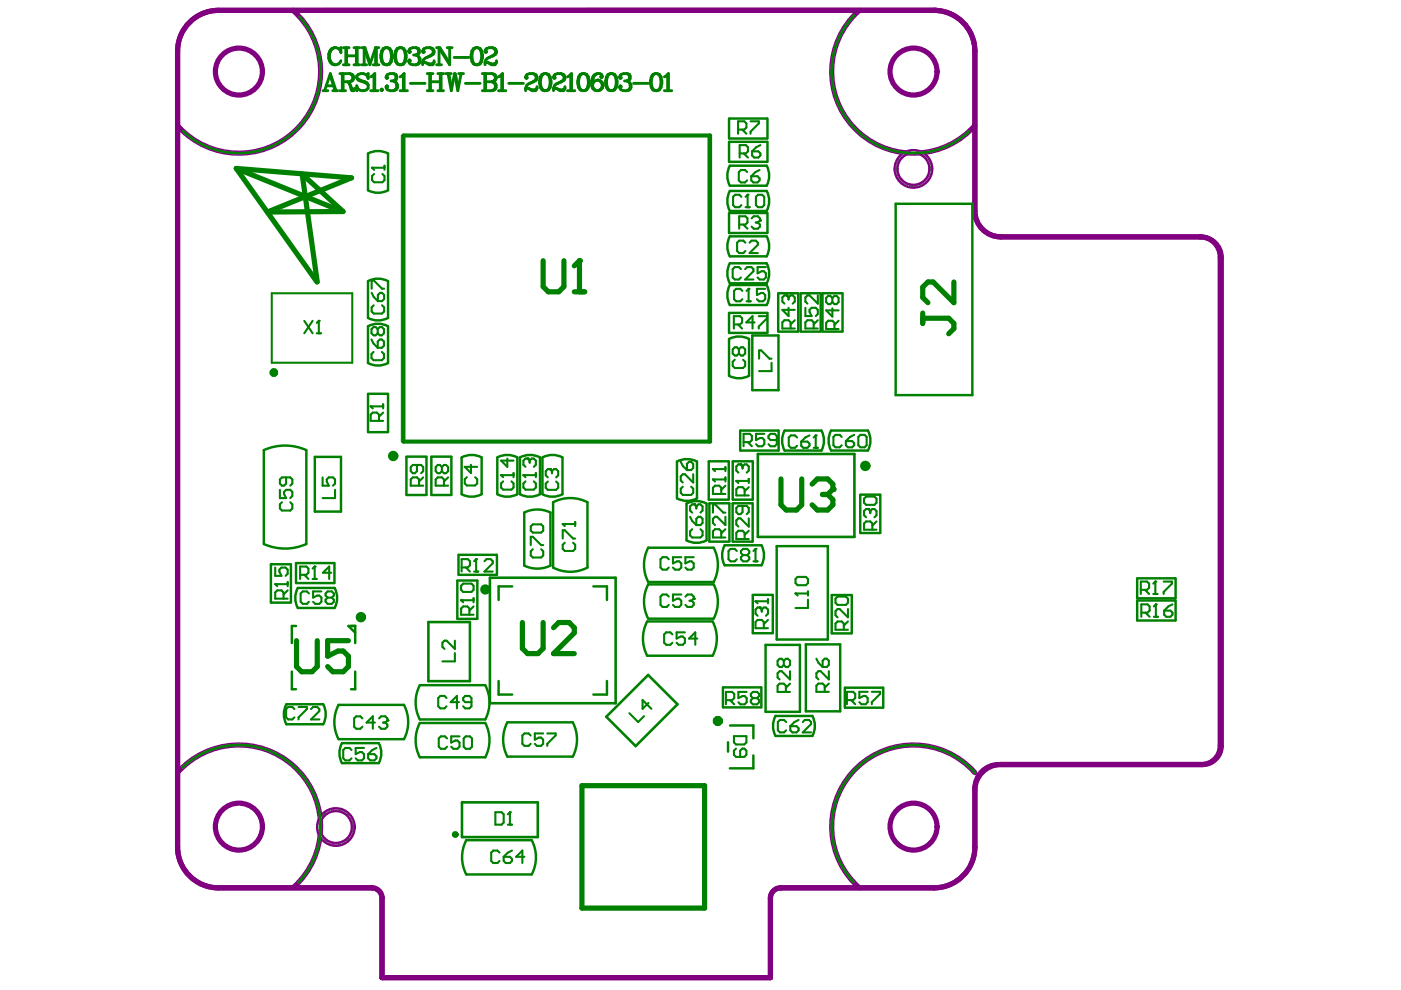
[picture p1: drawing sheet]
<svg xmlns="http://www.w3.org/2000/svg" width="297mm" height="210mm" viewBox="0 0 297 210" stroke-linecap="round" stroke-linejoin="round" font-family="sans-serif">
<g fill="none" stroke="#808080" stroke-width=".21">
<circle cx="193.7" cy="35.8" r="3.7"/>
<circle cx="71.2" cy="175.3" r="3.7"/>
</g>
<g fill="none" stroke="#800080" stroke-width="1.1">
<path d="M62.1 2.2a17.3 17.3 0 0 1 .8 25.2 17.3 17.3 0 0 1-25.3-.8M182.2 2.2a17.3 17.3 0 0 0-.8 25.2 17.3 17.3 0 0 0 25.3-.8M198 2.2a8.7 8.7 0 0 1 8.7 8.6v33.9a5.5 5.5 0 0 0 5.5 5.5h42.3a4.4 4.4 0 0 1 4.4 4.4v103.5a4 4 0 0 1-3.9 4h-43.2a5.1 5.1 0 0 0-5.1 5.1v12.4a8.7 8.7 0 0 1-8.7 8.6h-32.5a2.16 2.16 0 0 0-2.2 2.2v16.9h-82.3v-16.9a2.16 2.16 0 0 0-2.2-2.2h-32.5a8.7 8.7 0 0 1-8.7-8.6M198.5 2.2h-152.2a8.7 8.7 0 0 0-8.6 8.6l-.1 168.8M254.4 50.2a4.3 4.3 0 0 1 4.3 4.3v103.6a4 4 0 0 1-4 4M37.6 163.8a17.3 17.3 0 0 1 25.3-.8 17.3 17.3 0 0 1-.8 25.2M37.7 179.6a8.7 8.7 0 0 0 8.6 8.6h32.5M206.7 163.8a17.3 17.3 0 0 0-25.3-.8 17.3 17.3 0 0 0 .8 25.3M212.2 162.1a5.5 5.5 0 0 0-5.5 5.5M165.5 188.2h32.5"/>
<circle cx="50.7" cy="15.2" r="5"/>
<circle cx="193.7" cy="15.2" r="5"/>
<circle cx="193.7" cy="35.8" r="3.7"/>
<circle cx="50.7" cy="175.3" r="5"/>
<circle cx="71.2" cy="175.3" r="3.7"/>
<circle cx="193.7" cy="175.3" r="5"/>
</g>
<g fill="none" stroke="#008000" stroke-width=".52">
<path d="M78 32.6v7.7M82.3 32.6v7.7M154.6 25.1v4.3M154.6 30.1v4.2M154.6 30.1h8.1M154.6 34.3h8.1M154.6 29.4h8.1M154.6 25.1h8.1M154.7 39.4h7.8M154.7 35.1h7.8M162.7 25.1v4.3M162.7 30.1v4.2"/>
<path d="M78 59.6v7.8M82.3 59.6v7.8M154.6 45.2v4.2M154.6 45.2h8.1M154.6 49.4h8.1M154.7 54.4h7.8M154.7 55.8h7.8M154.7 50.1h7.8M154.7 40.5h7.8M154.7 44.7h7.8M162.7 45.2v4.2M189.9 43.2h16.3v40.6h-16.3z"/>
<path d="M78 69.2v7.8M82.3 69.2v7.8M154.6 66.3v4.3M154.6 71.9v7.8M154.6 70.6h8.1M154.6 66.3h8.1M154.7 64.7h7.8M154.7 60.4h7.8M154.7 60.1h7.8M158.8 71.9v7.8M159.5 71.1h5.6v11.6h-5.6zM162.7 66.3v4.3"/>
<path d="M165 70.3h4.2M165 62.2v8M165 62.2h4.2M169.2 62.2v8M169.8 70.3h4.2M169.8 62.2v8M169.8 62.2h4.2M174 62.2v8M174.4 70.3h4.2M174.4 62.2v8M174.4 62.2h4.2M178.6 62.2v8"/>
<path d="M55.9 95.4v19.9M64.9 95.4v19.9M66.7 96.9h5.6v11.6h-5.6zM78 83.6v8M78 91.6h4.3M78 83.5h4.3M82.3 83.6v8M86.2 96.8h4.2M86.2 96.9v8M90.4 96.9v8M91.5 96.8h4.2M91.5 96.9v8"/>
<path d="M95.7 96.9v8M97.9 97v7.8M102.1 97v7.8M105.4 97v7.8M109.7 97v7.8M110.2 97v7.8M114.5 97v7.8M115 97v7.8M119.3 97v7.8M143.5 97.9v7.8M147.8 97.9v7.8M150.3 97.8h4.2"/>
<path d="M150.3 97.9v8M154.5 97.9v8M155.4 97.8h4.2M155.4 97.9v8M156.9 91.3v4.2M157 95.5h8M157 91.3h8M159.6 97.9v8M165.1 91.3v4.2M166.4 95.5h7.8M166.4 91.3h7.8M176.2 95.5h7.8"/>
<path d="M176.2 91.3h7.8M57.4 119.7v8M57.4 119.6h4.3M61.7 119.7v8M62.8 119.4v4.2M62.8 119.4h8M70.9 119.4v4.2M86.2 105h4.2M91.5 105h4.2M97.2 117.6v4.3M97.3 117.6h8M105.4 117.6v4.3"/>
<path d="M111.2 108.7v11.2M116.7 108.7v11.2M117.3 106.5v13.8M124.6 106.5v13.8M137.4 116.1h13.9M145.6 106.8v7.8M149.8 106.8v7.8M150.3 105.9h4.2M150.4 106.7h4.2M150.4 114.8h4.2M150.4 106.8v8M153.6 115.6h7.8"/>
<path d="M153.6 119.9h7.8M154.6 106.8v8M155.3 106.7h4.3M155.3 106.8v8M155.3 114.8h4.3M155.4 105.9h4.2M159.6 106.8v8M164.7 115.8h10.8v19.8h-10.8zM182.4 104.9v8M182.4 113h4.2M182.4 104.9h4.2M186.6 104.9v8"/>
<path d="M57.4 127.8h4.3M62.8 132.7h-.9v3.6M62.8 123.6h8M63.1 124.7h7.8M63.1 128.9h7.8M75.3 134.2l-1.4-1.5h1.4v3.6M97 131.2h4.2M97 123.1h4.2M97 123.1v8.1M97.3 121.9h8M101.2 123.1v8.1M108.6 124.3h-2.9v2.9"/>
<path d="M125.8 124.3h2.9v2.9M137.2 139h13.9M137.2 131.8h13.9M137.4 131.2h13.9M137.4 123.9h13.9M137.4 123.4h13.9M159.6 134.3h4.2M159.6 126.1h4.2M159.6 126.2v8M162.3 136.7h7.3v14.2h-7.3zM163.8 126.2v8M170.9 136.6h7.2v14.2h-7.2z"/>
<path d="M176.3 126.2h4.3M176.3 134.3h4.3M176.3 126.2v8M180.6 126.2v8M241.1 122.6v4.3M241.1 127.3v4.3M241.2 126.9h8M241.2 131.6h8M241.2 127.3h8M241.2 122.6h8M249.3 122.6v4.3M249.3 127.3v4.3"/>
<path d="M60.7 153.6h7.8M60.7 149.3h7.8M61.9 142.4v3.7h.9M71.8 156.7h13.9M71.8 149.5h13.9M72.5 157.6h7.8M75.3 142.4v3.7h-.9M89 152.5h13.9M89 153.3h13.9M89 145.3h13.9M105.7 144.4v2.9h2.9M107.6 153.2h13.8"/>
<path d="M128.7 144.4v2.9h-2.9M153.3 145.7v4.3M153.3 145.7h8.1M153.3 150h8.1M154.4 157.4v2M154.8 153.8h4.9v2.7M161.4 145.7v4.3M164.4 151.8h7.8M164.4 156h7.8M179.1 145.8v4.2M179.2 145.8h8M179.2 150h8"/>
<path d="M187.3 145.8v4.2M72.5 161.8h7.8M89 160.6h13.9M98.9 178.1h13.8M107.6 160.4h13.8M159.7 160.2v2.7h-5M98.9 185.4h13.8"/>
</g>
<path d="M85.5 28.7h65.1v64.9h-65.1zM57.6 62.2h17.1v14.7h-17.1z" fill="none" stroke="#008000" stroke-width=".43"/>
<path d="M160.7 96.3h20.5v17.5h-20.5zM90.8 131.9h8.8v12.5h-8.8zM103.9 122.5h26.6v26.6h-26.6zM128.5 152l8.9-8.9 6.2 6.2-8.8 8.9zM97.9 170.1h16.1v7.4h-16.1z" fill="none" stroke="#008000" stroke-width=".55"/>
<path d="M50.1 35.7l24.4 2-17.8 7.3 16-.2-8.6-7.9 3.2 22.9M50.1 35.7l22.5 9.1M50.1 35.7l17.1 24.1M123.4 166.6h26v25.9h-26z" fill="none" stroke="#008000" stroke-width="1.1"/>
<path d="M85.5 28.7h65.1v64.9h-65.1z" fill="none" stroke="#008000" stroke-width=".87"/>
<path d="M85.1 28.7h65v64.9h-65z" fill="none" stroke="#008000" stroke-width=".21"/>
<path d="M93.7 99l-.5-.4h-.4l-.4 .4v.9l.4 .4h.4l.5-.4M93.7 99l.4-.4h.5l.4 .4v.9l-.4 .4h-.5l-.4-.4M93.7 99v.9M94.1 103v-1.3l-.4-.5h-.9l-.4 .5v1.3h2.6M95 101.2l-.9 .9M101 118.5v2.7M97.9 120.3h1.3l.4-.4v-.9l-.4-.5h-1.3v2.7M98.8 120.3l.8 .9M100.5 121.2h.9" fill="none" stroke="#008000" stroke-width=".44"/>
<circle cx="101" cy="118.5" r=".22" fill="#008000"/>
<path d="M99.9 98.5v1.8l-1.4-1.3h2.7M116.6 99.5h-.5l-.4 .4v.9l.4 .4M99 101.2l-.5 .4v.9l.5 .4h1.7l.5-.4v-.9l-.5-.4M101 118.5l-.5 .5M102.7 119l.5-.5h.8l.5 .5v.4l-1.8 1.8h1.8M116.1 102.1l-.4 .4v.9l.4 .5h1.8l.4-.5v-.9l-.4-.4" fill="none" stroke="#008000" stroke-width=".44"/>
<circle cx="116.6" cy="99.5" r=".22" fill="#008000"/>
<g fill="none" stroke="#008000" stroke-width=".44">
<path d="M116.6 99.5l.4 .4M117 99.9v.4M117 99.9l.5-.4h.4l.4 .4v.9l-.4 .4M144.3 97.9l.5 .9 .9 .9M145.7 98.4l.4-.5h.4l.5 .5v.8l-.5 .5h-.8zM144.8 103.2l-.5 .4v.9l.5 .4h1.7l.5-.4v-.9l-.5-.4M147 100.5v1.8l-1.8-1.8h-.4l-.5 .5v.9l.5 .4M151.2 108.7v-1.8h.4l1.8 1.8h.4M151.2 101.7h2.6M152.9 114v-1.4l-.4-.4h-.9l-.4 .4v1.4h2.6M152.9 104.7v-1.3l-.4-.4h-.9l-.4 .4v1.3h2.6M153.8 109.6v1.7l-1.8-1.7h-.4l-.4 .4v.9l.4 .4"/>
<path d="M153.8 112.2l-.9 .9M153.8 101.2v.9M153.8 103l-.9 .9M142.6 134.5l-.5-.4h-.9l-.4 .4v1.8l.4 .4h.9l.5-.4M145.2 134.1h-1.8v1.3l.9-.4h.5l.4 .4v.9l-.4 .4h-.9l-.5-.4M147.9 135.4h-1.8l1.3-1.3v2.6"/>
</g>
<circle cx="151.2" cy="101.7" r=".22" fill="#008000"/>
<path d="M151.2 99.5h2.6M153.8 99v.9M151.2 101.7l.4 .4" fill="none" stroke="#008000" stroke-width=".44"/>
<circle cx="151.2" cy="99.5" r=".22" fill="#008000"/>
<path d="M160.9 76v-1.7h.5l1.7 1.7h.5M163.6 76.9v1.8h-2.7M151.2 99.5l.4 .4M169 92.8l-.4-.5h-.9l-.5 .5v1.7l.5 .5h.9l.4-.5M169.9 93.6h1.3l.4 .5v.4l-.4 .5h-.9l-.4-.5zM171.6 92.3l-.8 .5-.9 .8M172.5 95h.9M173 92.3v2.7" fill="none" stroke="#008000" stroke-width=".44"/>
<circle cx="173" cy="92.3" r=".22" fill="#008000"/>
<g fill="none" stroke="#008000" stroke-width=".44">
<path d="M64.5 68l1.8 2.7M66.3 68l-1.8 2.7M67.2 70.7h.8M67.6 68v2.7M170.8 65.3v1.7h1.3l-.5-.9v-.4l.5-.4h.9l.4 .4v.9l-.4 .4M172.5 69.7v-1.4l-.4-.4h-.9l-.4 .4v1.4h2.6M173.4 62.6v1.8l-1.8-1.8h-.4l-.4 .5v.8l.4 .5M173.4 67.9l-.9 .9M173 92.3l-.5 .5M178.5 92.6l-.5-.4h-.9l-.4 .4v1.8l.4 .4h.9l.5-.4M179.3 93.5h1.4l.4 .5v.4l-.4 .4h-.9l-.5-.4zM181.1 92.2l-.9 .4-.9 .9"/>
<path d="M182 92.6l.4-.4h.9l.4 .4v1.8l-.4 .4h-.9l-.4-.4z"/>
</g>
<circle cx="67.6" cy="68" r=".22" fill="#008000"/>
<path d="M67.6 68l-.4 .5M97.8 127.3h2.6M99.5 130.3v-1.3l-.4-.4h-.9l-.4 .4v1.3h2.6M100.4 128.6l-.9 .9M100.4 126.8v.9" fill="none" stroke="#008000" stroke-width=".44"/>
<circle cx="97.8" cy="127.3" r=".22" fill="#008000"/>
<path d="M106.2 100.7h2.7M106.7 102.1l-.5 .4v.9l.5 .4h1.7l.5-.4v-.9l-.5-.4M108.9 100.3v.9M97.8 127.3l.4 .4M97.8 124.2l.4-.5h1.8l.4 .5v.9l-.4 .4h-1.8l-.4-.4z" fill="none" stroke="#008000" stroke-width=".44"/>
<circle cx="106.2" cy="100.7" r=".22" fill="#008000"/>
<path d="M107.6 97.2v1.8l-1.4-1.3h2.7M106.2 100.7l.5 .5M119.3 114.2v-1.8h.4l1.8 1.8h.4M119.3 111.1h2.6M119.7 115.1l-.4 .4v.9l.4 .4h1.8l.4-.4v-.9l-.4-.4M121.9 110.7v.8" fill="none" stroke="#008000" stroke-width=".44"/>
<circle cx="119.3" cy="111.1" r=".22" fill="#008000"/>
<path d="M119.3 111.1l.4 .4M161.1 128.8h-.5l-.4 .4v.9l.4 .5M161.9 133.2v-1.3l-.4-.5h-.9l-.4 .5v1.3h2.6M162.8 131.4l-.9 .9M133.4 151.2l1.9 1.9 1.3-1.3M137.5 149l-1.3 1.3v-1.9l1.9 1.9" fill="none" stroke="#008000" stroke-width=".44"/>
<circle cx="161.1" cy="128.8" r=".22" fill="#008000"/>
<path d="M160.2 127.5h2.6M161.1 128.8l.4 .4M161.5 129.2v.5M161.5 129.2l.4-.4h.5l.4 .4v.9l-.4 .5M162.8 127v.9" fill="none" stroke="#008000" stroke-width=".44"/>
<circle cx="160.2" cy="127.5" r=".22" fill="#008000"/>
<path d="M160.2 127.5l.4 .4M168.7 125.8h2.6M171.3 127.2v1.7h-2.6M171.3 125.4v.9" fill="none" stroke="#008000" stroke-width=".44"/>
<circle cx="168.7" cy="125.8" r=".22" fill="#008000"/>
<g fill="none" stroke="#008000" stroke-width=".44">
<path d="M63.6 121.9h1.4l.4-.5v-.8l-.4-.5h-1.4v2.7M64.5 121.9l.9 .9M65.5 125.8l-.4-.4h-.9l-.5 .4v1.8l.5 .4h.9l.4-.4M66.3 122.8h.9M66.7 120.1v2.7M68.1 125.4h-1.7v1.3l.9-.4h.4l.4 .4v.9l-.4 .4h-.9l-.4-.4M69.5 126.7l-.5-.4v-.5l.5-.4h.8l.5 .4v.5l-.5 .4M69.5 126.7l-.5 .5v.4l.5 .4h.8l.5-.4v-.4l-.5-.5M69.5 126.7h.8M168.7 125.8l.4 .5M168.7 122.8l.4-.5h1.8l.4 .5v.8l-.4 .5h-1.8l-.4-.5zM177.1 126.9l.5-.4h1.7l.5 .4v.9l-.5 .5h-1.7l-.5-.5z"/>
<path d="M178.9 133.5v-1.3l-.4-.4h-.9l-.5 .4v1.3h2.7M179.8 129.1v1.8l-1.8-1.8h-.4l-.5 .5v.8l.5 .5M179.8 131.8l-.9 .8"/>
</g>
<circle cx="66.7" cy="120.1" r=".22" fill="#008000"/>
<path d="M66.7 120.1l-.4 .5M70.2 121.4h-1.7l1.3-1.3v2.7M105 172.2h1.3l.5 .5v1.7l-.5 .4h-1.3zM107.7 174.8h.9M108.1 172.2v2.6" fill="none" stroke="#008000" stroke-width=".44"/>
<circle cx="108.1" cy="172.2" r=".22" fill="#008000"/>
<path d="M76.8 152.3l-.4-.4h-.9l-.4 .4v1.8l.4 .4h.9l.4-.4M79.5 153.2h-1.8l1.3-1.3v2.6M80.4 152.3l.4-.4h.9l.4 .4v.5M108.1 172.2l-.4 .5" fill="none" stroke="#008000" stroke-width=".44"/>
<circle cx="82.1" cy="152.8" r=".22" fill="#008000"/>
<g fill="none" stroke="#008000" stroke-width=".44">
<path d="M88.4 98.6v1.3l-.4 .4h-.5l-.4-.4v-.9l.4-.4h1.8l.4 .4v.9l-.4 .4M88.8 103v-1.3l-.4-.5h-.9l-.4 .5v1.3h2.6M89.7 101.2l-.9 .9M156.2 116.8l-.4-.4h-.9l-.4 .4v1.8l.4 .4h.9l.4-.4M157.5 117.7l-.4-.4v-.5l.4-.4h.9l.5 .4v.5l-.5 .4M157.5 117.7l-.4 .4v.5l.4 .4h.9l.5-.4v-.5l-.5-.4M157.5 117.7h.9M159.7 119h.9M160.2 116.4v2.6M96.4 138.5v1.7h-2.6M96.4 135.8v1.8l-1.7-1.8h-.5l-.4 .5v.9l.4 .4M81.2 153.2h.5"/>
<path d="M81.7 153.2l.4 .4v.5l-.4 .4h-.9l-.4-.4M82.1 152.8l-.4 .4M112.5 155.9l-.4-.4h-.9l-.4 .4v1.8l.4 .4h.9l.4-.4M115.2 155.5h-1.8v1.3l.9-.4h.4l.5 .4v.9l-.5 .4h-.9l-.4-.4M116 155.5h1.8v.4l-1.8 1.8v.4M153.9 148.5h1.3l.5-.5v-.9l-.5-.4h-1.3v2.6M154.8 148.5l.9 .8M158.3 146.7h-1.7v1.3l.8-.4h.5l.4 .4v.9l-.4 .4h-.9l-.4-.4M159.6 148l-.4-.4v-.5l.4-.4h.9l.5 .4v.5l-.5 .4M159.6 148l-.4 .5v.4l.4 .4h.9l.5-.4v-.4l-.5-.5M159.6 148h.9M166.7 153.1l-.5-.5h-.8l-.5 .5v1.7l.5 .5h.8l.5-.5"/>
<path d="M167.6 154h1.3l.4 .4v.4l-.4 .5h-.9l-.4-.5zM169.3 152.6l-.9 .5-.8 .9M170.2 153.1l.4-.5h.9l.5 .5v.4l-1.8 1.8h1.8"/>
</g>
<circle cx="160.2" cy="116.4" r=".22" fill="#008000"/>
<path d="M146.3 109.6l.5 .8 .8 .9M146.8 112.2l-.5 .4v.9l.5 .5h1.7l.5-.5v-.9l-.5-.4M147.2 106.9h-.4l-.5 .5v.9l.5 .4M147.6 110l.5-.4h.4l.5 .4v.9l-.5 .4h-.9zM157.4 107.3v1.3l-.4 .4h-.4l-.5-.4v-.9l.5-.4h1.7l.5 .4v.9l-.5 .4M157.9 114.3v-1.3l-.5-.5h-.8l-.5 .5v1.3h2.7M158.8 109.9v1.8l-1.8-1.8h-.4l-.5 .4v.9l.5 .5M158.8 112.5l-.9 .9M160.2 116.4l-.5 .4" fill="none" stroke="#008000" stroke-width=".44"/>
<circle cx="147.2" cy="106.9" r=".22" fill="#008000"/>
<path d="M147.2 106.9l.4 .5M147.6 107.4v.4M147.6 107.4l.5-.5h.4l.5 .5v.9l-.5 .4M156.1 102h2.7M157.9 105v-1.3l-.5-.4h-.8l-.5 .4v1.3h2.7M158.8 103.3l-.9 .9M158.8 101.5v.9" fill="none" stroke="#008000" stroke-width=".44"/>
<circle cx="156.1" cy="102" r=".22" fill="#008000"/>
<path d="M157 98.5h-.4l-.5 .4v.9l.5 .4M156.1 102l.5 .4" fill="none" stroke="#008000" stroke-width=".44"/>
<circle cx="157" cy="98.5" r=".22" fill="#008000"/>
<g fill="none" stroke="#008000" stroke-width=".44">
<path d="M155.8 76.3l-.5 .4v.9l.5 .4h1.7l.5-.4v-.9l-.5-.4M156.7 74.1l-.5-.5h-.4l-.5 .5v.8l.5 .5h.4l.5-.5M156.7 74.1l.4-.5h.4l.5 .5v.8l-.5 .5h-.4l-.4-.5M156.7 74.1v.8M166.8 62.6h-.5l-.4 .5v.8l.4 .5M167.2 65.3v1.7l-1.3-1.3h2.6M167.6 69.7v-1.4l-.4-.4h-.9l-.4 .4v1.4h2.6M168.5 67.9l-.9 .9M176.5 63.2l-.5-.5h-.4l-.4 .5v.8l.4 .5h.4l.5-.5M176.5 65.4v1.7l-1.3-1.3h2.6M176.5 63.2v.8M176.5 63.2l.4-.5h.5l.4 .5v.8l-.4 .5h-.5l-.4-.5"/>
<path d="M176.9 69.8v-1.4l-.4-.4h-.9l-.4 .4v1.4h2.6M177.8 68l-.9 .9M157 98.5l.4 .4M157.4 98.9v.4M157.4 98.9l.5-.4h.4l.5 .4v.9l-.5 .4M157.7 93.7h1.3l.4-.4v-.9l-.4-.4h-1.3v2.6M158.5 93.7l.9 .9M162.1 92h-1.8v1.3l.9-.4h.4l.5 .4v.9l-.5 .4h-.9l-.4-.4M164.7 93.3h-1.3l-.5-.4v-.5l.5-.4h.9l.4 .4v1.8l-.4 .4h-.9l-.5-.4"/>
</g>
<circle cx="166.8" cy="62.6" r=".22" fill="#008000"/>
<g fill="none" stroke="#008000" stroke-width=".44">
<path d="M156.7 47.6h1.3l.5-.4v-.9l-.5-.4h-1.3v2.6M157.1 57.1l-.4-.5h-.9l-.5 .5v1.7l.5 .5h.9l.4-.5M157.6 47.6l.9 .9M158 57.1l.4-.5h.9l.4 .5v.4l-1.7 1.8h1.7M159.4 46.3l.4-.4h.9l.4 .4v.4M162.4 56.6h-1.8v1.3l.9-.4h.4l.5 .4v.9l-.5 .5h-.8l-.5-.5M155.6 68.8h1.3l.4-.4v-.9l-.4-.5h-1.3v2.7M156.5 68.8l.8 .9M160 68.4h-1.8l1.4-1.4v2.7M160.9 67h1.7v.5l-1.7 1.7v.5M166.8 62.6l.4 .5M167.2 63.1v.4"/>
<path d="M167.2 63.1l.4-.5h.5l.4 .5v.8l-.4 .5"/>
</g>
<circle cx="161.1" cy="46.7" r=".22" fill="#008000"/>
<path d="M157.2 41.7l-.5-.4h-.8l-.5 .4v1.8l.5 .4h.8l.5-.4M158.1 43.9h.8M158.5 41.3v2.6M160.2 47.2h.5M160.7 47.2l.4 .4v.5l-.4 .4h-.9l-.4-.4M161.1 46.7l-.4 .5" fill="none" stroke="#008000" stroke-width=".44"/>
<circle cx="158.5" cy="41.3" r=".22" fill="#008000"/>
<path d="M156.8 32.5h1.3l.5-.4v-.9l-.5-.4h-1.3v2.6M157.7 32.5l.9 .9M159.5 32.1h1.3l.4 .4v.5l-.4 .4h-.9l-.4-.4zM161.2 30.8l-.9 .4-.8 .9M158.5 41.3l-.4 .4M160.3 41.7l.4-.4h.9l.4 .4v1.8l-.4 .4h-.9l-.4-.4zM242 129.9h1.3l.4-.4v-.9l-.4-.5h-1.3v2.7M242.9 129.9l.8 .9M244.6 130.8h.9M245.1 128.1v2.7" fill="none" stroke="#008000" stroke-width=".44"/>
<circle cx="245.1" cy="128.1" r=".22" fill="#008000"/>
<path d="M58.4 123.9h2.6M60.1 126.9v-1.3l-.4-.4h-.9l-.4 .4v1.3h2.6M61 125.2l-.9 .9M61 123.4v.9M245.1 128.1l-.5 .5M246.8 129.5h1.3l.5 .4v.4l-.5 .5h-.8l-.5-.5zM248.6 128.1l-.9 .5-.9 .9" fill="none" stroke="#008000" stroke-width=".44"/>
<circle cx="58.4" cy="123.9" r=".22" fill="#008000"/>
<g fill="none" stroke="#008000" stroke-width=".44">
<path d="M78.6 86.2h2.6M80.3 89.2v-1.3l-.4-.4h-.9l-.4 .4v1.3h2.6M81.2 87.5l-.9 .9M81.2 85.7v.9M59.3 103.9v1.7h1.4l-.5-.9v-.4l.5-.4h.8l.5 .4v.9l-.5 .4M59.8 106.5l-.5 .4v.9l.5 .4h1.7l.5-.4v-.9l-.5-.4M60.7 101.2v1.3l-.5 .5h-.4l-.5-.5v-.8l.5-.5h1.7l.5 .5v.8l-.5 .5M68.4 101.2v1.8h1.3l-.4-.9v-.4l.4-.5h.9l.4 .5v.8l-.4 .5M71 103.9v1.7h-2.6M58.4 123.9l.4 .4M58.4 120.3v1.8h1.3l-.5-.9v-.4l.5-.5h.9l.4 .5v.9l-.4 .4M62.4 150.3l-.4-.4h-.9l-.4 .4v1.8l.4 .4h.9l.4-.4"/>
<path d="M63.3 149.9h1.8v.4l-1.8 1.8v.4M65.9 150.3l.5-.4h.9l.4 .4v.5l-1.8 1.7h1.8M94.7 148l-.5-.4h-.8l-.5 .4v1.8l.5 .4h.8l.5-.4M94.8 156.6l-.5-.5h-.8l-.5 .5v1.7l.5 .5h.8l.5-.5M97.3 148.9h-1.7l1.3-1.3v2.6M97.4 156.1h-1.7v1.3l.8-.4h.5l.4 .4v.9l-.4 .5h-.9l-.4-.5M98.3 156.6l.4-.5h.9l.5 .5v1.7l-.5 .5h-.9l-.4-.5zM100 148.9h-1.4l-.4-.5v-.4l.4-.4h.9l.5 .4v1.8l-.5 .4h-.9l-.4-.4"/>
</g>
<circle cx="78.6" cy="86.2" r=".22" fill="#008000"/>
<g fill="none" stroke="#008000" stroke-width=".44">
<path d="M78.9 35.6h2.6M79.3 36.9l-.4 .4v.9l.4 .4h1.8l.4-.4v-.9l-.4-.4M81.5 35.1v.9M78.8 72l.4 .9 .9 .8M78.8 61.2v-1.7h.4l1.8 1.7h.4M78.8 62.1l.4 .9 .9 .8M79.2 74.6l-.4 .5v.8l.4 .5h1.8l.4-.5v-.8l-.4-.5M79.2 64.7l-.4 .5v.8l.4 .5h1.8l.4-.5v-.8l-.4-.5M80.1 69.8l-.5-.5h-.4l-.4 .5v.9l.4 .4h.4l.5-.4M80.1 69.8l.4-.5h.5l.4 .5v.9l-.4 .4h-.5l-.4-.4M80.1 72.4l.4-.4h.5l.4 .4v.9l-.4 .4h-.9zM80.1 69.8v.9"/>
<path d="M80.1 62.5l.5-.4h.4l.4 .4v.9l-.4 .4h-.9zM78.6 86.2l.4 .4"/>
</g>
<circle cx="78.9" cy="35.6" r=".22" fill="#008000"/>
<path d="M78.9 35.6l.4 .4M111 100.7h2.6M111.4 102.1l-.4 .4v.9l.4 .4h1.8l.4-.4v-.9l-.4-.4M112.5 111.6l.5-.4h1.7l.5 .4v.9l-.5 .4h-1.7l-.5-.4zM112.5 115.6v-1.8h.5l1.7 1.8h.5M113 116.4l-.5 .5v.9l.5 .4h1.7l.5-.4v-.9l-.5-.5M113.6 100.3v.9" fill="none" stroke="#008000" stroke-width=".44"/>
<path d="M110.8 132v5.5l1.1 1.1h2.2l1.1-1.1v-5.5M117.4 133.1l1.1-1.1h2.2l1.1 1.1v1.1l-4.4 4.4h4.4" fill="none" stroke="#008000" stroke-width="1.1"/>
<circle cx="111" cy="100.7" r=".22" fill="#008000"/>
<path d="M111.9 97.2h-.5l-.4 .5v.8l.4 .5M111 100.7l.4 .5" fill="none" stroke="#008000" stroke-width=".44"/>
<circle cx="111.9" cy="97.2" r=".22" fill="#008000"/>
<path d="M111.9 97.2l.4 .5M112.3 97.7v.4M112.3 97.7l.4-.5h.5l.4 .5v.8l-.4 .5" fill="none" stroke="#008000" stroke-width=".44"/>
<path d="M115.2 55.3v5.5l1.1 1.1h2.2l1.1-1.1v-5.5M122.9 55.3v6.6M121.8 61.9h2.2" fill="none" stroke="#008000" stroke-width="1.1"/>
<circle cx="122.9" cy="55.3" r=".55" fill="#008000"/>
<path d="M122.9 55.3l-1.1 1.1M165.6 101.5v5.5l1.1 1.1h2.2l1.1-1.1v-5.5M172.2 102.6l1.1-1.1h2.2l1.1 1.1v1.1" fill="none" stroke="#008000" stroke-width="1.1"/>
<g fill="none" stroke="#008000" stroke-width=".44">
<path d="M173.1 139.7l.4 .8 .9 .9M155.6 156.1h2.7v1.3l-.5 .4h-1.8l-.4-.4zM156 158.7l-.4 .5v.8l.4 .5h1.8l.5-.5v-.8l-.5-.5h-.4l-.5 .5v1.3M166.2 140.1l-.5-.4h-.4l-.4 .4v.9l.4 .4h.4l.5-.4M166.2 140.1l.4-.4h.5l.4 .4v.9l-.4 .4h-.5l-.4-.4M166.2 140.1v.9M166.6 146.7v-1.3l-.4-.5h-.9l-.4 .5v1.3h2.6M167.5 142.3v1.8l-1.8-1.8h-.4l-.4 .5v.8l.4 .5M167.5 144.9l-.9 .9M174.4 140.1l.5-.4h.4l.4 .4v.9l-.4 .4h-.9zM174.9 146.7v-1.3l-.5-.5h-.9l-.4 .5v1.3h2.6M175.7 142.3v1.8l-1.7-1.8h-.5l-.4 .4v.9l.4 .5"/>
<path d="M175.7 144.9l-.8 .9"/>
</g>
<circle cx="176.6" cy="103.7" r=".55" fill="#008000"/>
<path d="M174.4 104.8h1.1M175.5 104.8l1.1 1.1v1.1l-1.1 1.1h-2.2l-1.1-1.1M176.6 103.7l-1.1 1.1" fill="none" stroke="#008000" stroke-width="1.1"/>
<path d="M157.4 61.7l-.4-.5h-.9l-.5 .5v1.7l.5 .5h.9l.4-.5M158.3 63.9h.9M158.7 61.2v2.7" fill="none" stroke="#008000" stroke-width=".44"/>
<circle cx="158.7" cy="61.2" r=".22" fill="#008000"/>
<g fill="none" stroke="#008000" stroke-width=".44">
<path d="M156.5 27.5h1.3l.4-.5v-.8l-.4-.5h-1.3v2.7M157.4 27.5l.8 .9M158.4 36.5l-.4-.5h-.9l-.5 .5v1.7l.5 .5h.9l.4-.5M159.1 25.7h1.8v.5l-1.8 1.7v.5M159.3 37.4h1.3l.4 .4v.4l-.4 .5h-.9l-.4-.5zM161 36l-.8 .5-.9 .9M158 51.5l-.4-.5h-.9l-.4 .5v1.7l.4 .5h.9l.4-.5M158.9 51.5l.5-.5h.8l.5 .5v.4l-1.8 1.8h1.8M158.7 61.2l-.4 .5M162.2 61.2h-1.7v1.4l.9-.5h.4l.4 .5v.8l-.4 .5h-.9l-.4-.5M184.1 107.9h-.5l-.4 .5v.8l.4 .5M185 112.3v-1.3l-.5-.4h-.9l-.4 .4v1.3h2.6"/>
<path d="M185.8 110.6l-.8 .8"/>
</g>
<circle cx="184.1" cy="107.9" r=".22" fill="#008000"/>
<path d="M183.2 105.7l.4-.4h1.8l.4 .4v.9l-.4 .4h-1.8l-.4-.4zM184.1 107.9l.4 .5M184.5 108.4v.4M184.5 108.4l.5-.5h.4l.4 .5v.8l-.4 .5M241.9 125.1h1.3l.4-.5v-.9l-.4-.4h-1.3v2.6M242.8 125.1l.8 .8M244.5 125.9h.9M245 123.3v2.6" fill="none" stroke="#008000" stroke-width=".44"/>
<path d="M202.2 59.8v4.4l-4.4-4.4h-1.1l-1.1 1.1v2.2l1.1 1.1M195.6 66.4v2.2M195.6 67.5h5.5l1.1 1.1v1.1l-1.1 1.1" fill="none" stroke="#008000" stroke-width="1.1"/>
<circle cx="245" cy="123.3" r=".22" fill="#008000"/>
<path d="M141.8 126.5l-.4-.4h-.9l-.5 .4v1.7l.5 .5h.9l.4-.5M144.4 126.1h-1.7v1.3l.9-.5h.4l.4 .5v.8l-.4 .5h-.9l-.4-.5M145.3 126.5l.5-.4h.8l.5 .4v.4M245 123.3l-.5 .4M246.7 123.3h1.8v.4l-1.8 1.8v.4M105.9 180.8l-.4-.5h-.9l-.5 .5v1.7l.5 .5h.9l.4-.5M106.8 181.7h1.3l.5 .4v.4l-.5 .5h-.9l-.4-.5zM108.6 180.3l-.9 .5-.9 .9M111.2 181.7h-1.8l1.4-1.4v2.7" fill="none" stroke="#008000" stroke-width=".44"/>
<circle cx="147.1" cy="126.9" r=".22" fill="#008000"/>
<g fill="none" stroke="#008000" stroke-width=".44">
<path d="M141.8 118.6l-.4-.5h-.9l-.5 .5v1.7l.5 .5h.9l.4-.5M144.4 118.1h-1.7v1.4l.9-.5h.4l.4 .5v.8l-.4 .5h-.9l-.4-.5M147.1 118.1h-1.8v1.4l.9-.5h.4l.5 .5v.8l-.5 .5h-.8l-.5-.5M146.2 127.4h.4M146.6 127.4l.5 .4v.4l-.5 .5h-.8l-.5-.5M147.1 126.9l-.5 .5M74.5 159l-.4-.4h-.9l-.4 .4v1.8l.4 .4h.9l.4-.4M77.2 158.6h-1.8v1.3l.9-.4h.4l.5 .4v.9l-.5 .4h-.8l-.5-.4M78.1 159.9h1.3l.4 .4v.5l-.4 .4h-.9l-.4-.4zM79.8 158.6l-.9 .4-.8 .9M179.6 148.4h1.3l.4-.4v-.9l-.4-.4h-1.3v2.6M180.4 148.4l.9 .9"/>
<path d="M184 146.7h-1.8v1.3l.9-.4h.4l.5 .4v.9l-.5 .4h-.9l-.4-.4M184.8 146.7h1.8v.4l-1.8 1.8v.4"/>
</g>
<g fill="none" stroke="#008000" stroke-width=".61">
<path d="M68.5 19.2h1M68.8 19.2l1.2-3.6 1.2 3.6M69.2 18.2h1.5M70 16.1l1.1 3.1M70.6 19.2h1M70.9 10.1l.9 .2 .3 .3M70.9 10.1a1.93 1.93 0 0 0-1.3 1.8 1.93 1.93 0 0 0 1.3 1.8M70.9 10.1a2.06 2.06 0 0 0 0 3.6M72.1 19.2h1.2M72.1 15.6h2M72.3 10.1v1l-.2-.5zM72.3 12.9a1.22 1.22 0 0 1-1.4 .8"/>
<path d="M72.6 15.6v3.6M72.8 15.6v3.6M72.8 17.3h1.3M72.8 10.1h1.2M72.8 13.7h1.2M73.3 10.1v3.6M73.5 10.1v3.6M73.5 11.8h2.1M73.6 17.3l.4 .2M74 17.5l.5 1.6 .2 .1h.3l.2-.3M74 17.5l.7 1.4 .1 .2 .4-.2M74.1 15.6l.6 .2a.84 .84 0 0 1 0 1.4l-.6 .1"/>
<path d="M74.1 15.6a.88 .88 0 0 1 .7 .9 .88 .88 0 0 1-.7 .8M75 10.1h1.3M75 13.7h1.3M75.2 18.7v.2M75.6 10.1v3.6M75.6 18.2l.2 .5-.2 .5zM75.6 16.5l.4 .5a4.1 4.1 0 0 1 2.1 1M75.6 16.5a4.1 4.1 0 0 0 2.1 1l.4 .5M75.7 10.1v3.6M76.7 10.1h.7l1 3.1M76.7 13.7h1M77.9 16.1a1.44 1.44 0 0 0-2.3 0v.4"/>
<path d="M78.1 18v.7a1.44 1.44 0 0 1-2.3 0M78.1 15.6v1l-.2-.5zM78.6 19.2h1.6M78.6 16.3l.9-.7v3.6M79.1 13.7h1.2M79.3 15.8v3.4M79.6 10.1h.7M79.6 10.1l-1.2 3.6-1.2-3.6v3.6M79.6 10.1v3.6M79.8 10.1v3.6M80.8 19.1l.1-.2 .2 .2-.2 .1zM81.8 10.1h.3"/>
<path d="M81.8 13.7h.3M81.8 10.1a1.66 1.66 0 0 0-1.1 2.1l.2 .8 .4 .6 .5 .1M81.8 10.1l-.4 .2a2.8 2.8 0 0 0 0 3.3l.4 .1M82 18.5l.2-.1-.2-.2-.1 .3 .3 .6 1.2 .1M82.1 10.1a1.66 1.66 0 0 1 1.1 2.1l-.2 .8-.4 .6-.5 .1M82.1 10.1l.4 .2a2.8 2.8 0 0 1 0 3.3l-.4 .1M82.9 17.2h.5M83.4 15.6l-1.2 .2-.3 .5 .1 .3 .2-.1-.2-.2M83.4 17.2a1.05 1.05 0 0 1 .9 1 1.05 1.05 0 0 1-.9 1M83.4 15.6l.5 .2 .2 .3-.2 .9-.5 .2M83.4 15.6l.4 .2 .1 .3v.5l-.1 .4-.4 .2M83.9 17.5a1.11 1.11 0 0 1-.5 1.7"/>
<path d="M84.7 10.1h.4M84.7 13.7h.4M84.7 10.1a1.66 1.66 0 0 0-1 2.1l.2 .8 .3 .6 .5 .1M84.7 10.1l-.3 .2a2.8 2.8 0 0 0 0 3.3l.3 .1M84.8 19.2h1.6M84.8 16.3l.9-.7v3.6M85.1 10.1a1.66 1.66 0 0 1 1 2.1l-.2 .8-.3 .6-.5 .1M85.1 10.1l.3 .2a2.8 2.8 0 0 1 0 3.3l-.3 .1M85.5 15.8v3.4M86.8 13l.2-.1-.2-.2-.1 .3 .3 .6 1.2 .1M87 17.7h3.1M87.7 11.7h.5"/>
<path d="M88.2 10.1l-1.2 .2-.3 .5 .1 .3 .2-.1-.2-.2M88.2 10.1l.5 .2 .2 .3-.2 .9-.5 .2M88.2 10.1l.4 .2 .1 .3-.1 .9-.4 .2M88.2 11.7a1.05 1.05 0 0 1 .9 1 1.05 1.05 0 0 1-.9 1M88.7 12a1.11 1.11 0 0 1-.5 1.7M90.1 13.2l.9 .5h.7l.3-.5M90.1 13.2h-.3l-.2 .2M90.1 13.2l.9 .4h.5l.5-.4M90.6 19.2h1.2M90.6 15.6h1.2M91.1 15.6v3.6M91.2 10.1l-1.2 .2-.4 .5 .2 .3 .2-.1-.2-.2"/>
<path d="M91.2 10.1a.89 .89 0 0 1 .5 1.4l-1.6 .9-.3 .3-.2 1M91.2 10.1l.5 .2a.82 .82 0 0 1 .2 1.2l-1.4 .7M91.3 17.3h2M91.3 15.6v3.6M92 12.9v.3M92.6 10.1h.7l2 3.3M92.6 13.7h1M92.8 19.2h1.2M92.8 15.6h1.2M93.1 10.1v3.6M93.3 15.6v3.6M93.5 15.6v3.6"/>
<path d="M94.5 15.6h1.2M94.8 10.1h1.1M95 15.6l.7 3.6 .7-3.6 .7 3.6 .7-3.6M95.2 15.6l.5 2.8M95.3 10.1v3.6l-2-3.2M96.3 12.2h3.1M96.5 15.6l.6 2.8M97.2 15.6h1.1M98.7 17.7h3.1M100.9 10.1h.4M100.9 13.7h.4M100.9 10.1a1.66 1.66 0 0 0-1 2.1l.2 .8 .3 .6 .5 .1"/>
<path d="M100.9 10.1l-.3 .2a2.8 2.8 0 0 0 0 3.3l.3 .1M101.3 10.1a1.66 1.66 0 0 1 1 2.1l-.2 .8-.3 .6-.5 .1M101.3 10.1l.3 .2a2.8 2.8 0 0 1 0 3.3l-.3 .1M102.3 19.2h2M102.3 15.6h2M102.8 15.6v3.6M102.9 17.3h1.4M102.9 15.6v3.6M103.4 13.2l.8 .5h.7l.4-.5M103.4 13.2h-.4l-.2 .2M103.4 13.2l.8 .4h.5l.6-.4M104.3 15.6l.6 .2a.84 .84 0 0 1 0 1.4l-.6 .1"/>
<path d="M104.3 17.3a.95 .95 0 0 1 .9 1 .95 .95 0 0 1-.9 .9M104.3 15.6a.88 .88 0 0 1 .7 .9 .88 .88 0 0 1-.7 .8M104.3 17.3a.98 .98 0 0 1 .8 1 .98 .98 0 0 1-.8 .9M104.4 10.1l-1.2 .2-.4 .5 .2 .3 .2-.1-.2-.2M104.4 10.1a.89 .89 0 0 1 .5 1.4l-1.5 .9-.4 .3-.2 1M104.4 10.1l.5 .2a.82 .82 0 0 1 .2 1.2l-1.4 .7M105.3 12.9v.3M105.7 19.2h1.5M105.7 16.3l.8-.7v3.6M106.4 15.8v3.4M107.9 17.7h3.1M112 18.7l.8 .5h.7l.4-.5"/>
<path d="M112 18.7l.8 .4h.5l.6-.4M112 18.7h-.4l-.2 .2M113 15.6l-1.2 .2-.4 .5 .2 .3 .2-.1-.2-.2M113 15.6a.89 .89 0 0 1 .5 1.4l-1.5 .8-.4 .4-.2 1M113 15.6l.5 .2a.82 .82 0 0 1 .2 1.2l-1.4 .7M113.9 18.4v.3M115.4 19.2h.4M115.4 15.6h.4M115.4 15.6a1.66 1.66 0 0 0-1 2.1l.2 .8 .3 .6 .5 .1M115.4 15.6l-.3 .2a2.8 2.8 0 0 0 0 3.3l.3 .1M115.8 15.6a1.66 1.66 0 0 1 1 2.1l-.2 .8-.3 .6-.5 .1M115.8 15.6l.3 .2a2.8 2.8 0 0 1 0 3.3l-.3 .1"/>
<path d="M117.9 18.7l.8 .5h.7l.4-.5M117.9 18.7l.8 .4h.6l.5-.4M117.9 18.7h-.4l-.1 .2M118.9 15.6l-1.2 .2-.3 .5 .1 .3 .2-.1-.2-.2M118.9 15.6a.89 .89 0 0 1 .5 1.4l-1.5 .8-.4 .4-.1 1M118.9 15.6l.5 .2a.82 .82 0 0 1 .2 1.2l-1.4 .7M119.8 18.4v.3M120.3 19.2h1.6M120.3 16.3l.9-.7v3.6M121 15.8v3.4M123.5 19.2h.4M123.5 15.6h.4"/>
<path d="M123.5 15.6a1.66 1.66 0 0 0-1 2.1l.2 .8 .3 .6 .5 .1M123.5 15.6l-.3 .2a2.8 2.8 0 0 0 0 3.3l.3 .1M123.9 15.6a1.66 1.66 0 0 1 1 2.1l-.2 .8-.3 .6-.5 .1M123.9 15.6l.3 .2a2.8 2.8 0 0 1 0 3.3l-.3 .1M126.5 19.2h.3M126.7 15.6l.8 .2 .2 .3-.2 .4-.1-.2 .1-.2M126.7 15.6a2.08 2.08 0 0 0-.7 3.5l.5 .1M126.7 15.6a2.2 2.2 0 0 0-.6 3.5l.4 .1M126.8 17a1.13 1.13 0 0 0-1.2 1M126.8 17a1.16 1.16 0 0 1 .9 1.1 1.16 1.16 0 0 1-.9 1.1M126.8 17a1.13 1.13 0 0 1 1.1 1.1 1.13 1.13 0 0 1-1.1 1.1M129.4 19.2h.4"/>
<path d="M129.4 15.6h.4M129.4 15.6l-.3 .2a2.8 2.8 0 0 0 0 3.3l.3 .1M129.4 15.6a1.66 1.66 0 0 0-1 2.1l.2 .8 .3 .6 .5 .1M129.8 15.6a1.66 1.66 0 0 1 1 2.1l-.1 .8-.4 .6-.5 .1M129.8 15.6l.3 .2a2.8 2.8 0 0 1 0 3.3l-.3 .1M131.5 18.5l.2-.1-.2-.2-.1 .3 .3 .6 1.2 .1M132.4 17.2h.5M132.9 15.6l-1.2 .2-.3 .5 .1 .3 .2-.1-.2-.2M132.9 15.6l.5 .2 .2 .3-.2 .9-.5 .2M132.9 15.6l.4 .2 .1 .3-.1 .9-.4 .2M132.9 17.2a1.05 1.05 0 0 1 .9 1 1.05 1.05 0 0 1-.9 1M133.4 17.5a1.11 1.11 0 0 1-.5 1.7"/>
<path d="M134.3 17.7h3.1M138.9 19.2h.4M138.9 15.6h.4M138.9 15.6a1.66 1.66 0 0 0-1 2.1l.2 .8 .3 .6 .5 .1M138.9 15.6l-.3 .2a2.8 2.8 0 0 0 0 3.3l.3 .1M139.3 15.6a1.66 1.66 0 0 1 1 2.1l-.1 .8-.4 .6-.5 .1M139.3 15.6l.3 .2a2.8 2.8 0 0 1 0 3.3l-.3 .1M140.9 19.2h1.5M140.9 16.3l.8-.7v3.6M141.6 15.8v3.4"/>
</g>
<g fill="none" stroke="#008000" stroke-width="1.1">
<path d="M62.9 135.8v5.5l1.1 1.1h2.2l1.1-1.1v-5.5M73.9 135.8h-4.4v3.3l2.2-1.1h1.1l1.1 1.1v2.2l-1.1 1.1h-2.2l-1.1-1.1"/>
<circle cx="83.4" cy="96.7" r=".55"/>
<circle cx="183.5" cy="98.8" r=".55"/>
<circle cx="76.5" cy="130.9" r=".55"/>
<circle cx="102.9" cy="125" r=".54"/>
</g>
<g fill="none" stroke="#008000" stroke-width=".52">
<path d="M78 32.6a4.4 4.4 0 0 1 4.3 0M154.7 35.1a4.4 4.4 0 0 0 0 4.3M162.5 35.1a4.4 4.4 0 0 1 0 4.3M78 59.6a4.4 4.4 0 0 1 4.3 0M78 40.3a4.4 4.4 0 0 0 4.3 0M154.7 55.8a4.4 4.4 0 0 0 0 4.3M154.7 50.1a4.4 4.4 0 0 0 0 4.3M154.7 40.5a4.4 4.4 0 0 0 0 4.2M162.5 55.8a4.4 4.4 0 0 1 0 4.3M162.5 50.1a4.4 4.4 0 0 1 0 4.3M162.5 40.5a4.4 4.4 0 0 1 0 4.2M78 77a4.4 4.4 0 0 0 4.3 0"/>
<path d="M78 67.4a4.4 4.4 0 0 0 4.3 0M78 69.2a4.4 4.4 0 0 1 4.3 0M154.6 71.9a4.4 4.4 0 0 1 4.2 0M154.6 79.7a4.4 4.4 0 0 0 4.2 0M154.7 60.4a4.4 4.4 0 0 0 0 4.3M162.5 60.4a4.4 4.4 0 0 1 0 4.3M55.9 95.4a11 11 0 0 1 9 0M97.9 97a4.4 4.4 0 0 1 4.2 0M105.4 97a4.4 4.4 0 0 1 4.3 0M110.2 97a4.4 4.4 0 0 1 4.3 0M115 97a4.4 4.4 0 0 1 4.3 0M143.5 97.9a4.4 4.4 0 0 1 4.3 0"/>
<path d="M166.4 91.3a4.4 4.4 0 0 0 0 4.2M174.2 91.3a4.4 4.4 0 0 1 0 4.2M176.2 91.3a4.4 4.4 0 0 0 0 4.2M184 91.3a4.4 4.4 0 0 1 0 4.2M55.9 115.3a11 11 0 0 0 9 0M97.9 104.8a4.4 4.4 0 0 0 4.2 0M105.4 104.8a4.4 4.4 0 0 0 4.3 0M110.2 104.8a4.4 4.4 0 0 0 4.3 0M111.2 119.9a6.3 6.3 0 0 0 5.5 0M111.2 108.7a6.3 6.3 0 0 1 5.5 0M115 104.8a4.4 4.4 0 0 0 4.3 0M117.3 106.5a7.8 7.8 0 0 1 7.3 0"/>
<path d="M137.4 116.1a7.8 7.8 0 0 0 0 7.3M143.5 105.7a4.4 4.4 0 0 0 4.3 0M145.6 106.8a4.4 4.4 0 0 1 4.2 0M145.6 114.6a4.4 4.4 0 0 0 4.2 0M151.3 116.1a7.8 7.8 0 0 1 0 7.3M153.6 115.6a4.4 4.4 0 0 0 0 4.3M161.4 115.6a4.4 4.4 0 0 1 0 4.3M63.1 124.7a4.4 4.4 0 0 0 0 4.2M70.9 124.7a4.4 4.4 0 0 1 0 4.2M117.3 120.3a7.8 7.8 0 0 0 7.3 0M137.2 131.8a7.8 7.8 0 0 0 0 7.2M137.4 123.9a7.8 7.8 0 0 0 0 7.3"/>
<path d="M151.1 131.8a7.8 7.8 0 0 1 0 7.2M151.3 123.9a7.8 7.8 0 0 1 0 7.3M60.7 149.3a4.4 4.4 0 0 0 0 4.3M68.5 149.3a4.4 4.4 0 0 1 0 4.3M71.8 149.5a7.8 7.8 0 0 0 0 7.2M72.5 157.6a4.4 4.4 0 0 0 0 4.2M80.3 157.6a4.4 4.4 0 0 1 0 4.2M85.7 149.5a7.8 7.8 0 0 1 0 7.2M89 145.3a7.8 7.8 0 0 0 0 7.2M89 153.3a7.8 7.8 0 0 0 0 7.3M102.9 145.3a7.8 7.8 0 0 1 0 7.2M102.9 153.3a7.8 7.8 0 0 1 0 7.3"/>
<path d="M107.6 153.2a7.8 7.8 0 0 0 0 7.2M121.4 153.2a7.8 7.8 0 0 1 0 7.2M164.4 151.8a4.4 4.4 0 0 0 0 4.2M172.2 151.8a4.4 4.4 0 0 1 0 4.2M98.9 178.1a7.8 7.8 0 0 0 0 7.3M112.7 178.1a7.8 7.8 0 0 1 0 7.3"/>
</g>
<circle cx="152.2" cy="152.9" r=".43" fill="none" stroke="#008000" stroke-width="1.3"/>
<circle cx="58.1" cy="79" r=".45" fill="none" stroke="#008000" stroke-width=".91"/>
<path d="M63.6 3.6a17.3 17.3 0 0 1-.8 23.9 17.3 17.3 0 0 1-24 .3M181.1 3.3a17.3 17.3 0 0 0 .3 24 17.3 17.3 0 0 0 24 .6M38.7 162.7a17.3 17.3 0 0 1 24.1 .3 17.3 17.3 0 0 1 .5 24.1M206.7 163.8a17.3 17.3 0 0 0-24.6-1.4 17.3 17.3 0 0 0-1.2 24.6" fill="none" stroke="#008000" stroke-width=".55"/>
<circle cx="96.5" cy="176.9" r=".28" fill="none" stroke="#008000" stroke-width=".88"/>
</svg>
